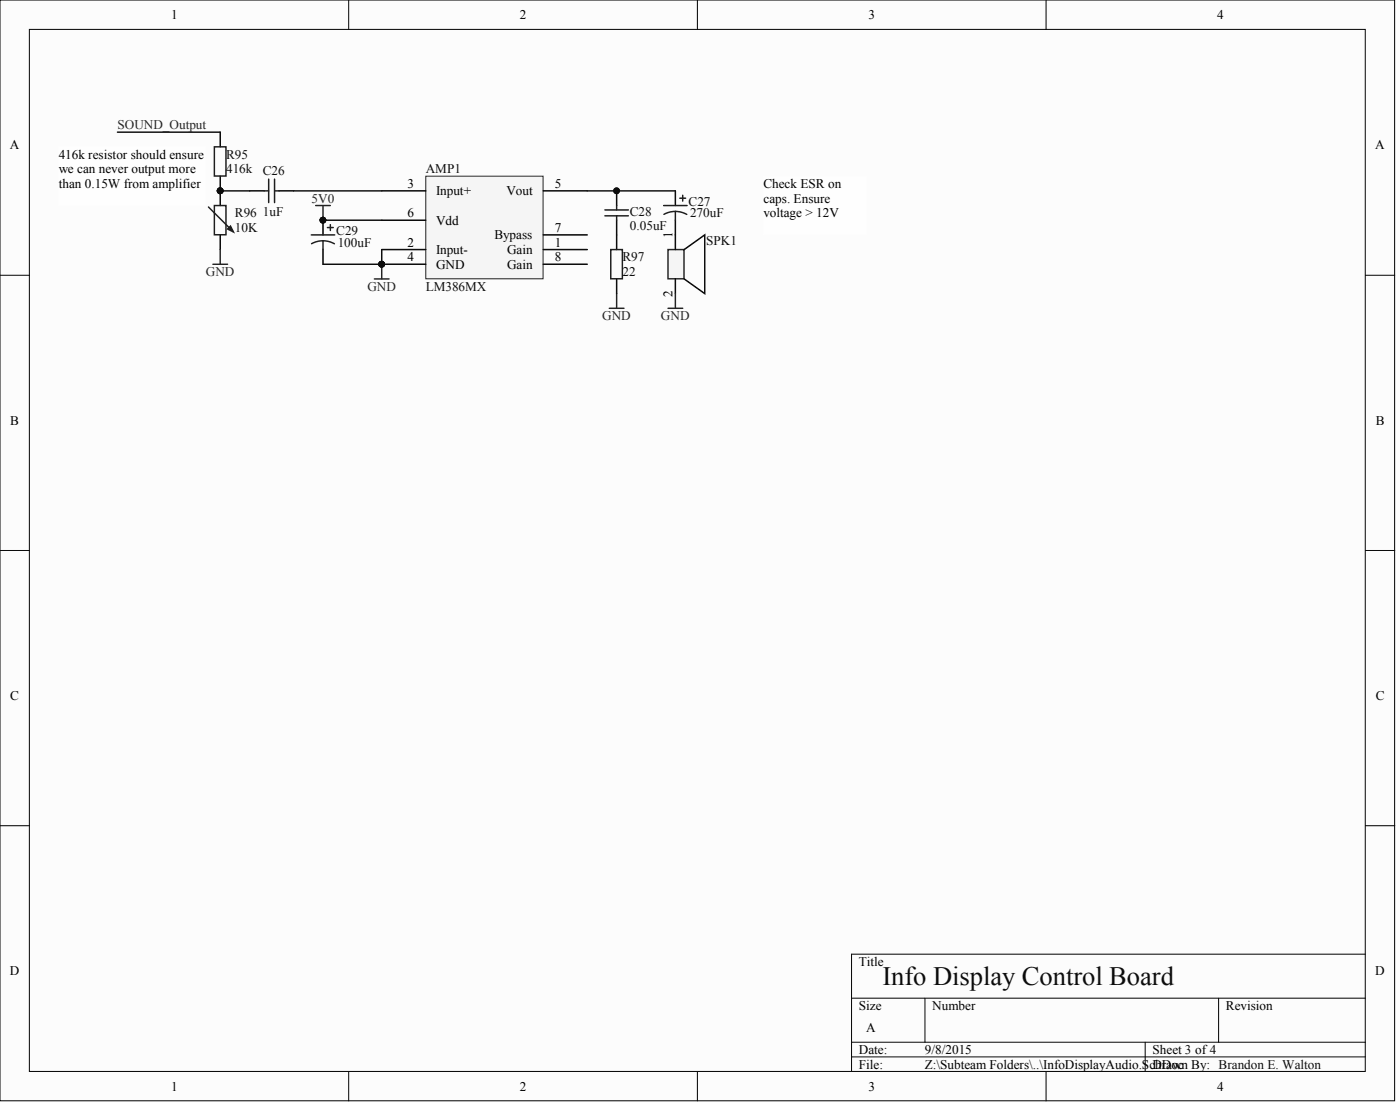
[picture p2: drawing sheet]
<svg xmlns="http://www.w3.org/2000/svg" width="402mm" height="317mm" viewBox="0 0 402 317" stroke-linecap="round" stroke-linejoin="round" font-family="sans-serif">
<defs><g id="words">
<text font-size="7.6" fill="#0e0e0e" x="253.5" y="282.9">Info Display Control Board</text>
<g font-size="3.8">
<text x="49.1" y="5.5">1</text>
<text x="149.3" y="5.5">2</text>
<text x="249.5" y="5.5">3</text>
<text x="349.6" y="5.5">4</text>
<text x="2.8" y="42.9">A</text>
<text x="16.9" y="45.5">416k resistor should ensure</text>
<text x="395.1" y="42.9">A</text>
<text x="16.9" y="49.8">we can never output more</text>
<text x="16.9" y="54">than 0.15W from amplifier</text>
<text x="117" y="54">3</text>
<text x="159.4" y="54">5</text>
<text x="219.3" y="54">Check ESR on</text>
<text x="125.3" y="56.1">Input+</text>
<text x="145.5" y="56.1">Vout</text>
<text x="219.3" y="58.2">caps. Ensure</text>
<text x="117" y="62.4">6</text>
<text x="125.3" y="64.5">Vdd</text>
<text x="219.3" y="62.4">voltage &gt; 12V</text>
<text x="117" y="70.8">2</text>
<text x="142.1" y="68.7">Bypass</text>
<text x="159.4" y="70.8">1</text>
<text x="159.4" y="66.6">7</text>
<text x="193.2" y="68.3" transform="rotate(-90 193.2 68.3)">1</text>
<text x="117" y="75.1">4</text>
<text x="125.3" y="72.9">Input-</text>
<text x="125.3" y="77.2">GND</text>
<text x="145.7" y="72.9">Gain</text>
<text x="145.7" y="77.2">Gain</text>
<text x="159.4" y="75.1">8</text>
<text x="193.2" y="85.4" transform="rotate(-90 193.2 85.4)">2</text>
<text x="3" y="122">B</text>
<text x="395.2" y="122">B</text>
<text x="3" y="201">C</text>
<text x="395.2" y="201">C</text>
<text x="2.8" y="280.1">D</text>
<text x="246.7" y="277.4">Title</text>
<text x="395.1" y="280.1">D</text>
<text x="246.7" y="290.1">Size</text>
<text x="267.8" y="290.1">Number</text>
<text x="352.2" y="290.1">Revision</text>
<text x="248.8" y="296.4">A</text>
<text x="246.7" y="302.7">Date:</text>
<text x="265.7" y="302.7">9/8/2015</text>
<text x="331.1" y="302.7">Sheet 3 of4</text>
<text x="246.7" y="306.9">File:</text>
<text x="265.7" y="306.9">Z:\Subteam Folders\..\InfoDisplayAudio.SchDoc</text>
<text x="331.1" y="306.9">Drawn By: Brandon E. Walton</text>
<text x="49.1" y="313.3">1</text>
<text x="149.3" y="313.3">2</text>
<text x="249.5" y="313.3">3</text>
<text x="349.6" y="313.3">4</text>
</g>
<g font-size="3.8" fill="#262626">
<text x="33.7" y="37.1">SOUND_Output</text>
<text x="89.5" y="58.2">5V0</text>
<text x="59.1" y="79.3">GND</text>
<text x="105.5" y="83.5">GND</text>
<text x="173" y="91.9">GND</text>
<text x="189.9" y="91.9">GND</text>
</g>
<g font-size="3.8" fill="#0e0e0e">
<text x="65" y="45.5">R95</text>
<text x="65" y="49.8">416k</text>
<text x="75.5" y="50.2">C26</text>
<text x="122.3" y="49.8">AMP1</text>
<text x="197.8" y="59">C27</text>
<text x="67.5" y="62.4">R96</text>
<text x="75.5" y="62">1uF</text>
<text x="180.9" y="62">C28</text>
<text x="198.2" y="62.4">270uF</text>
<text x="67.5" y="66.6">10K</text>
<text x="96.6" y="67.5">C29</text>
<text x="97" y="70.8">100uF</text>
<text x="180.9" y="66.2">0.05uF</text>
<text x="202.9" y="70.4">SPK1</text>
<text x="178.8" y="75.1">R97</text>
<text x="122.3" y="83.5">LM386MX</text>
<text x="178.8" y="79.3">22</text>
</g>
</g></defs>
<g fill="#fcfcfc" stroke="#000" stroke-width=".29">
<path d="M0 0h400.6v316.2h-400.6z"/>
<path d="M8.4 8.4h383.8v299.3h-383.8z"/>
</g>
<g fill="none" stroke="#000" stroke-width=".29">
<path d="M100.2 0v8.4M200.3 0v8.4M300.5 0v8.4M0 79.1h8.4M392.2 79.1h8.5M0 158.1h8.4M392.2 158.1h8.5M0 237.2h8.4M392.2 237.2h8.5M392.2 274h-147.6v33.8M244.6 286.7h147.6M244.6 299.3h147.6"/>
<path d="M265.7 286.7v12.6M329 299.3v8.5M350.1 286.7v12.6M100.2 307.8v8.4M200.3 307.8v8.4M244.6 303.6h147.6M300.5 307.8v8.4"/>
</g>
<path d="M63.3 38v4.2M63.3 50.6v8.4M71.7 54.8h4.2M80.1 54.8h4.3M63.3 67.5v4.2" fill="none" stroke="#000" stroke-width=".42"/>
<circle cx="63.2" cy="54.8" r=".82" fill="#0e0e0e" stroke="#0e0e0e" stroke-width=".29"/>
<path d="M59.9 59.5l6.3 6.3M61.6 42.2h3.3v8.4h-3.3zM61.6 59h3.3v8.4h-3.3zM75.9 54.8h1.3M77.2 51.4v6.8M78.9 51.4v6.8M78.9 54.8h1.2" fill="none" stroke="#1c1c1c" stroke-width=".42"/>
<path d="M65.4 65.8l.8-.9 .9 1.7z" fill="#1c1c1c" stroke="#1c1c1c" stroke-width=".42"/>
<path d="M33.7 38h29.6M63.3 54.8h8.4" fill="none" stroke="#0e0e0e" stroke-width=".42"/>
<path d="M61.2 75.9h4.2M63.3 71.7v4.2" fill="none" stroke="#262626" stroke-width=".42"/>
<path d="M122.3 50.6h33.7v29.5h-33.7z" fill="#f5f5f5" stroke="#262626" stroke-width=".29"/>
<path d="M109.7 54.8h12.6M156 54.8h12.7M194 54.8v4.2M92.8 63.3v4.2M92.8 71.7v4.2M109.7 71.7h12.6M109.7 75.9h12.6M109.7 63.3h12.6M156 71.7h12.7M156 75.9h12.7M156 67.5h12.7M194 63.3v4.2" fill="none" stroke="#000" stroke-width=".42"/>
<g fill="#0e0e0e" stroke="#0e0e0e" stroke-width=".29">
<circle cx="109.6" cy="75.9" r=".82"/>
<circle cx="92.8" cy="63.2" r=".82"/>
</g>
<path d="M90.7 59h4.2M92.8 59v4.3M109.7 75.9v4.2M107.5 80.1h4.3" fill="none" stroke="#262626" stroke-width=".42"/>
<path d="M84.4 54.8h25.3M92.8 63.3h16.9M109.7 71.7v4.2h-16.9" fill="none" stroke="#0e0e0e" stroke-width=".42"/>
<path d="M190.6 59h6.8M195.3 56.9h1.7M196.1 56.1v1.7M89.4 67.5h6.8M92.8 69.2l1.7 .2 1.6 .6M92.8 69.2l-1.7 .2-1.6 .6M92.8 69.2v2.5M94.1 65.4h1.6M94.9 64.5v1.7M194 60.7l1.7 .2 1.6 .7M194 60.7l-1.7 .2-1.6 .7M194 60.7v2.6" fill="none" stroke="#1c1c1c" stroke-width=".42"/>
<path d="M191.9 71.7h4.6v8.4h-4.6z" fill="#f5f5f5" stroke="#262626" stroke-width=".42"/>
<path d="M177.1 54.8v4.2M177.1 63.3v8.4M194 67.5v4.2M196.5 71.7l5.9-4.2v16.8l-5.9-4.2M177.1 80.1v4.2M194 80.1v4.2" fill="none" stroke="#000" stroke-width=".42"/>
<circle cx="177.1" cy="54.8" r=".82" fill="#0e0e0e" stroke="#0e0e0e" stroke-width=".29"/>
<path d="M177.1 59v1.3M173.8 60.3h6.7M173.8 62h6.7M175.4 71.7h3.4v8.4h-3.4zM177.1 62v1.3" fill="none" stroke="#1c1c1c" stroke-width=".42"/>
<path d="M168.7 54.8h25.3" fill="none" stroke="#0e0e0e" stroke-width=".42"/>
<path d="M175 88.5h4.2M177.1 84.3v4.2M191.9 88.5h4.2M194 84.3v4.2" fill="none" stroke="#262626" stroke-width=".42"/>
<g fill="#fefefe" stroke="#fefefe" stroke-width=".29">
<path d="M219.3 50.6h29.5v16.8h-29.5z"/>
<path d="M16.9 42.2h42.1v16.8h-42.1z"/>
</g>
<use href="#words"/>
</svg>
